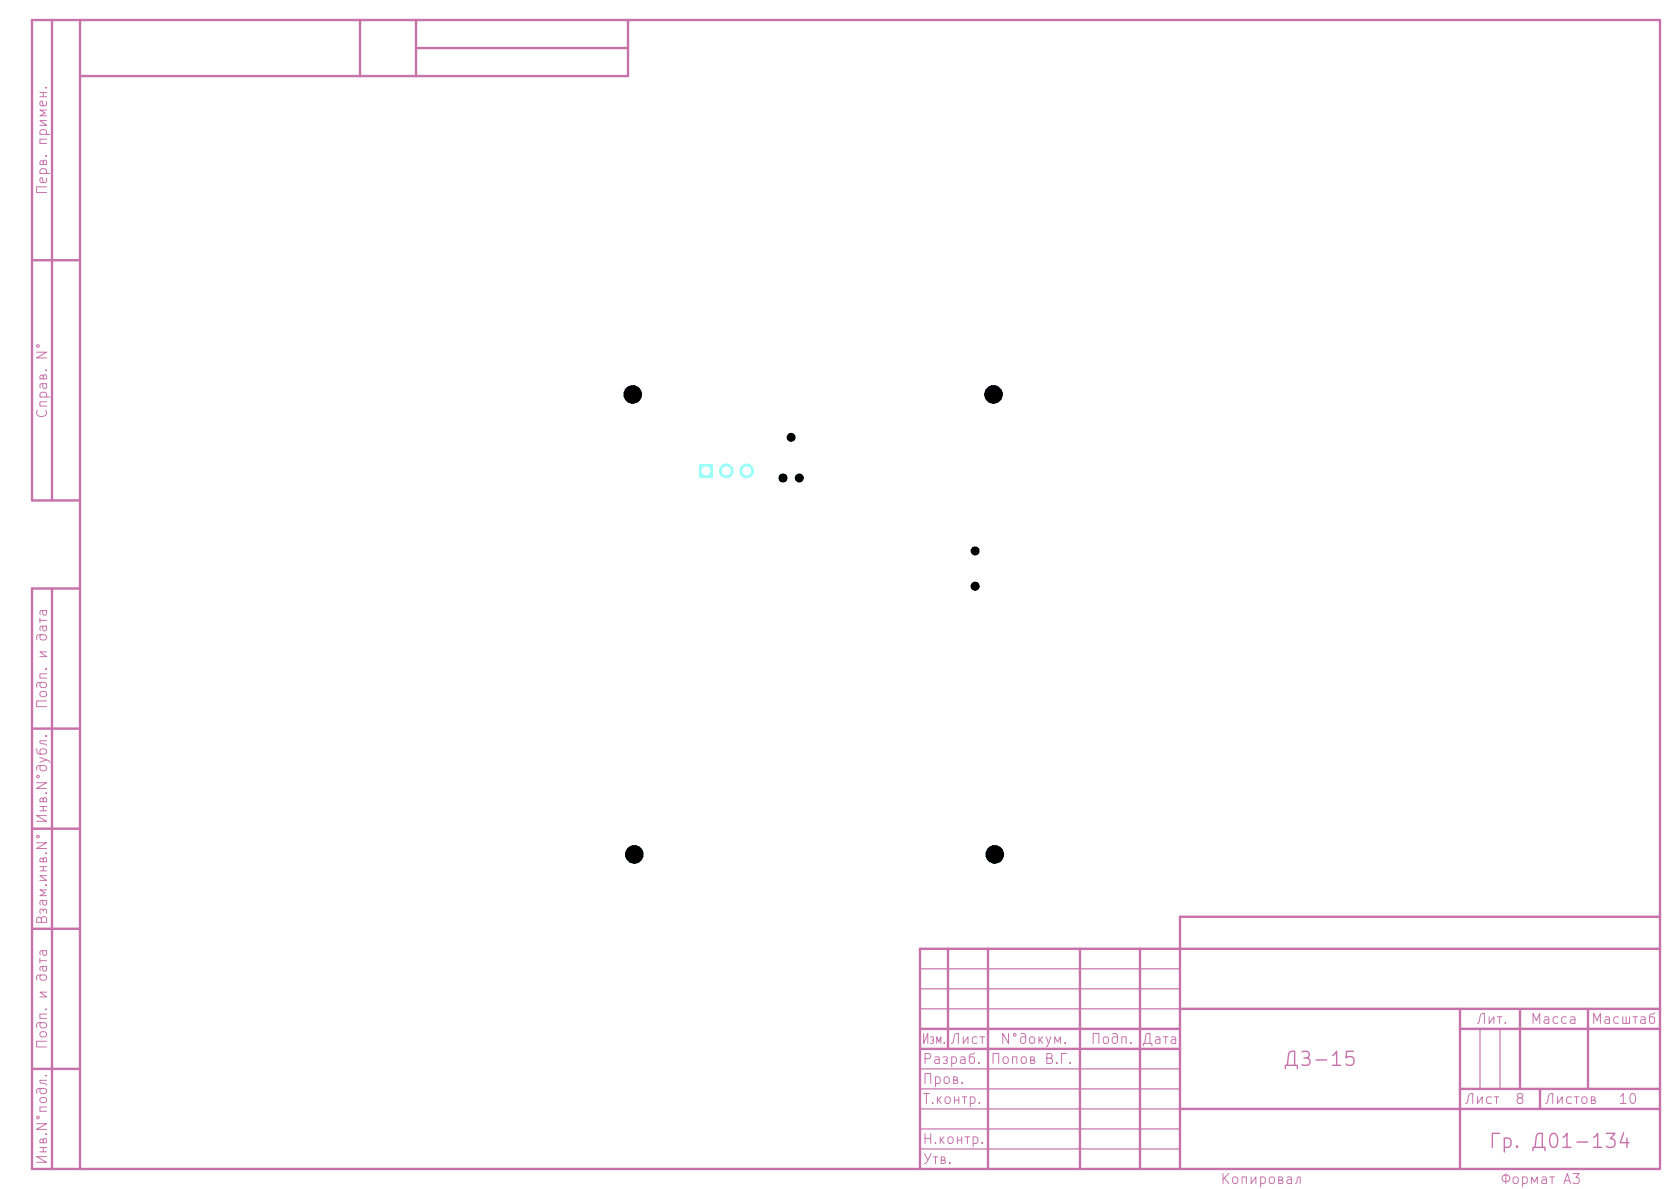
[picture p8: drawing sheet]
<svg xmlns="http://www.w3.org/2000/svg" width="420mm" height="297mm" viewBox="0 0 420 297" stroke-linecap="round" stroke-linejoin="round" font-family="sans-serif">
<defs><g id="words">
<g font-size="3.5" fill="#c872ab">
<text x="320.5" y="267.2">ДЗ-15</text>
<text x="371.9" y="287.7">Гр. Д01-134</text>
</g>
<g font-size="2.5" fill="#c872ab">
<text x="12.4" y="48.9" transform="rotate(-90 12.4 48.9)">Перв. примен.</text>
<text x="12.4" y="104.8" transform="rotate(-90 12.4 104.8)">Справ. N°</text>
<text x="12.4" y="177.4" transform="rotate(-90 12.4 177.4)">Подп. и дата</text>
<text x="12.4" y="206" transform="rotate(-90 12.4 206)">Инв.N°дубл.</text>
<text x="12.4" y="231.2" transform="rotate(-90 12.4 231.2)">Взам.инв.N°</text>
<text x="368.8" y="256.4">Лит.</text>
<text x="382.4" y="256.4">Масса</text>
<text x="397.6" y="256.4">Масштаб</text>
<text x="12.4" y="262.4" transform="rotate(-90 12.4 262.4)">Подп. и дата</text>
<text x="230.3" y="261.4">Изм.</text>
<text x="237.3" y="261.4">Лист</text>
<text x="249.8" y="261.4">N°докум.</text>
<text x="272.4" y="261.4">Подп.</text>
<text x="285.2" y="261.4">Дата</text>
<text x="230.4" y="266.4">Разраб.</text>
<text x="247.4" y="266.4">Попов В.Г.</text>
<text x="230.4" y="271.4">Пров.</text>
<text x="230.4" y="276.4">Т.контр.</text>
<text x="365.9" y="276.4">Лист</text>
<text x="378.5" y="276.4">8</text>
<text x="385.9" y="276.4">Листов</text>
<text x="404.4" y="276.4">10</text>
<text x="230.4" y="286.4">Н.контр.</text>
<text x="12.4" y="291.2" transform="rotate(-90 12.4 291.2)">Инв.N°подл.</text>
<text x="230.4" y="291.4">Утв.</text>
<text x="304.9" y="296.4">Копировал</text>
<text x="374.9" y="296.4">Формат A3</text>
</g>
</g></defs>
<g fill="none" stroke="#c872ab" stroke-width=".6">
<path d="M13 5v120M20 5h395v287h-395zM20 5h-12v120h12M90 5v14M104 5v14M104 12h53M157 5v14h-137M8 65h12M13 147v145M20 147h-12v145h12M8 182h12M8 207h12"/>
<path d="M8 232h12M237 237v25M247 237v55M270 237v55M285 237v55M415 229h-120v63M415 237h-185v55M230 257h65M295 252h120M365 257h50M365 252v40M380 252v20"/>
<path d="M397 252v20M8 267h12M230 262h65M295 277h120M365 272h50M385 272v5"/>
</g>
<path d="M230 252h65M230 247h65M230 242h65M370 257v15M375 257v15M230 277h65M230 272h65M230 267h65M230 287h65M230 282h65" fill="none" stroke="#c872ab" stroke-width=".3"/>
<g fill="#9afff8" stroke="#9afff8" stroke-width=".25">
<circle cx="248.7" cy="213.4" r="2.2"/>
<circle cx="248.4" cy="98.5" r="2.2"/>
<circle cx="158.2" cy="98.5" r="2.2"/>
<circle cx="243.8" cy="146.4" r="1"/>
<circle cx="243.8" cy="137.6" r="1"/>
<circle cx="197.8" cy="109.2" r=".99"/>
<circle cx="199.8" cy="119.4" r=".99"/>
<circle cx="195.7" cy="119.4" r=".99"/>
<circle cx="158.6" cy="213.4" r="2.2"/>
</g>
<path d="M174.8 115.9h3.4v3.4h-3.4z" fill="#9afff8"/>
<g fill="#9afff8" stroke="#9afff8" stroke-width=".25">
<circle cx="181.6" cy="117.6" r="1.7"/>
<circle cx="186.7" cy="117.6" r="1.7"/>
</g>
<g fill="#000" stroke="#000" stroke-width=".25">
<circle cx="158.2" cy="98.5" r="2.2"/>
<circle cx="248.4" cy="98.5" r="2.2"/>
<circle cx="195.7" cy="119.4" r=".99"/>
<circle cx="197.8" cy="109.2" r=".99"/>
<circle cx="199.8" cy="119.4" r=".99"/>
<circle cx="243.8" cy="137.6" r="1"/>
<circle cx="243.8" cy="146.4" r="1"/>
<circle cx="158.6" cy="213.4" r="2.2"/>
<circle cx="248.7" cy="213.4" r="2.2"/>
</g>
<g fill="#fff" stroke="#fff" stroke-width=".25">
<circle cx="176.5" cy="117.6" r="1"/>
<circle cx="181.6" cy="117.6" r="1"/>
<circle cx="186.7" cy="117.6" r="1"/>
</g>
<use href="#words"/>
</svg>
